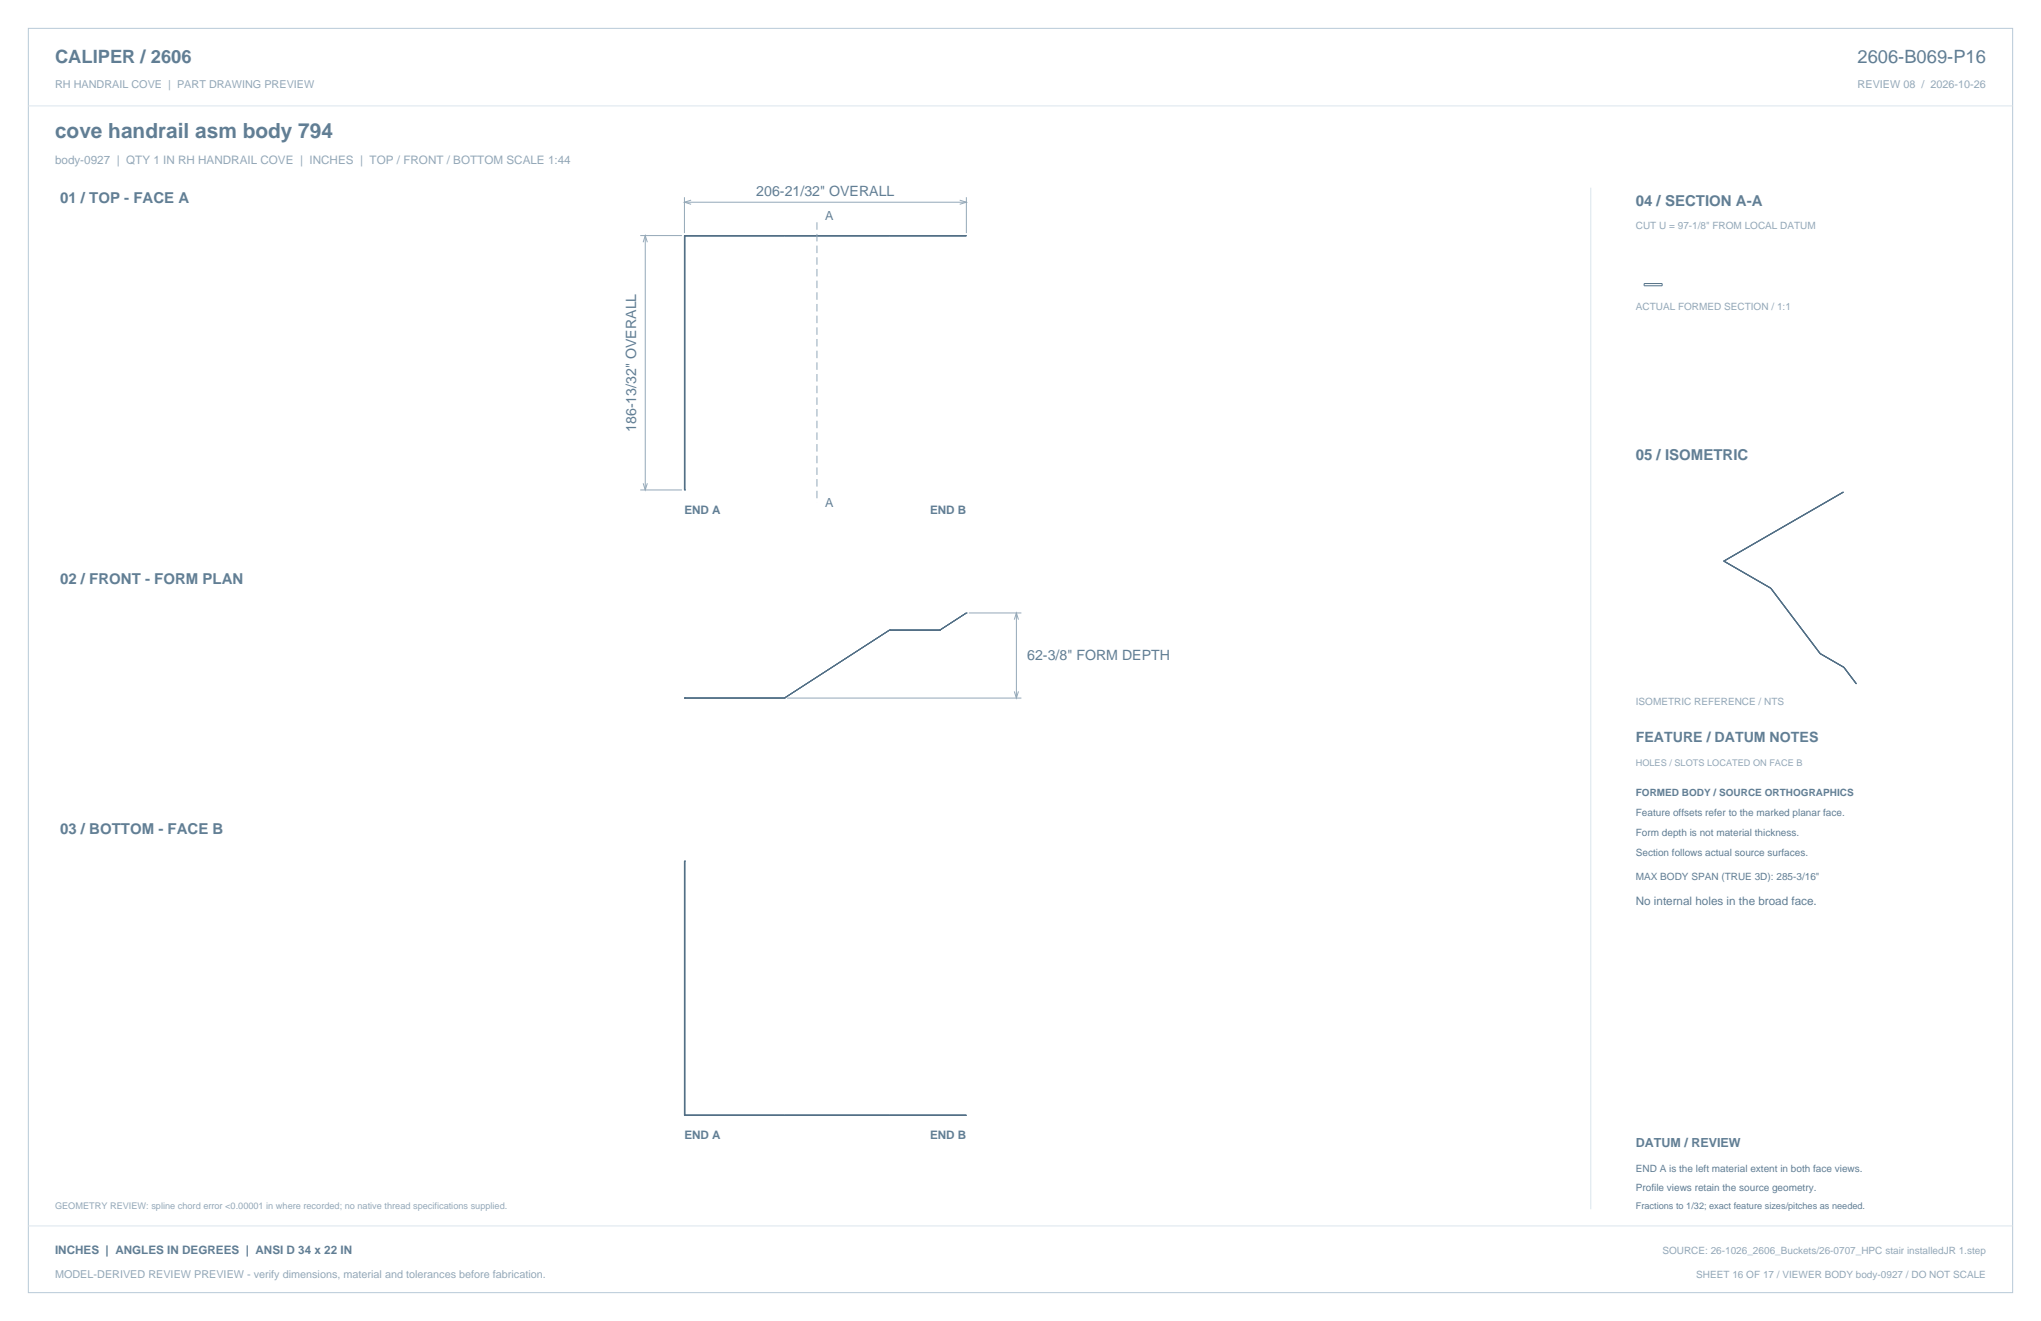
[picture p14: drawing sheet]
<svg xmlns="http://www.w3.org/2000/svg" width="864mm" height="559mm" viewBox="0 0 864 559" stroke-linecap="round" stroke-linejoin="round" font-family="sans-serif">
<defs><g id="words">
<text font-size="8.8" fill="#617e94" x="23.3" y="58.2">cove handrail asm body 794</text>
<g font-size="7.8" fill="#617e94">
<text x="23.3" y="26.8">CALIPER / 2606</text>
<text x="786" y="26.8">2606-B069-P16</text>
</g>
<g font-size="6.3" fill="#617e94">
<text x="25.4" y="86.1">01 / TOP - FACE A</text>
<text x="692.1" y="87.1">04 / SECTION A-A</text>
<text x="692.1" y="194.4">05 / ISOMETRIC</text>
<text x="25.4" y="246.9">02 / FRONT - FORM PLAN</text>
<text x="25.4" y="352.8">03 / BOTTOM - FACE B</text>
</g>
<g font-size="6" fill="#617e94">
<text x="320" y="82.7">206-21/32&quot; OVERALL</text>
<text x="269.1" y="182.7" transform="rotate(-90 269.1 182.7)">186-13/32&quot; OVERALL</text>
<text x="434.6" y="279.1">62-3/8&quot; FORM DEPTH</text>
<text x="692.1" y="314">FEATURE / DATUM NOTES</text>
</g>
<g font-size="5.3" fill="#617e94">
<text x="349.2" y="93">A</text>
<text x="349.2" y="214.3">A</text>
<text x="692.1" y="485.1">DATUM / REVIEW</text>
</g>
<text font-size="4.9" fill="#93a8b9" x="23.3" y="69.5">body-0927 | QTY 1 IN RH HANDRAIL COVE | INCHES | TOP / FRONT / BOTTOM SCALE 1:44</text>
<g font-size="4.9" fill="#617e94">
<text x="289.6" y="217.5">END A</text>
<text x="393.5" y="217.5">END B</text>
<text x="692.1" y="382.8">No internal holes in the broad face.</text>
<text x="289.6" y="481.7">END A</text>
<text x="393.5" y="481.7">END B</text>
<text x="23.3" y="530.6">INCHES | ANGLES IN DEGREES | ANSI D 34 x 22 IN</text>
</g>
<g font-size="4.6" fill="#93a8b9">
<text x="23.3" y="37">RH HANDRAIL COVE | PART DRAWING PREVIEW</text>
<text x="786" y="37">REVIEW 08 / 2026-10-26</text>
<text x="23.3" y="540.5">MODEL-DERIVED REVIEW PREVIEW - verify dimensions, material and tolerances before fabrication.</text>
</g>
<g font-size="4.2" fill="#93a8b9">
<text x="692.1" y="97">CUT U = 97-1/8&quot; FROM LOCAL DATUM</text>
<text x="692.1" y="131.1">ACTUAL FORMED SECTION / 1:1</text>
<text x="692.1" y="298.1">ISOMETRIC REFERENCE / NTS</text>
<text x="703.4" y="530.6">SOURCE: 26-1026_2606_Buckets/26-0707_HPC stair installedJR 1.step</text>
<text x="717.7" y="540.5">SHEET 16 OF 17 / VIEWER BODY body-0927 / DO NOT SCALE</text>
</g>
<g font-size="4.2" fill="#617e94">
<text x="692.1" y="336.9">FORMED BODY / SOURCE ORTHOGRAPHICS</text>
<text x="692.1" y="345.4">Feature offsets refer to the marked planar face.</text>
<text x="692.1" y="353.8">Form depth is not material thickness.</text>
<text x="692.1" y="362.3">Section follows actual source surfaces.</text>
<text x="692.1" y="372.2">MAX BODY SPAN (TRUE 3D): 285-3/16&quot;</text>
<text x="692.1" y="495.7">END A is the left material extent in both face views.</text>
<text x="692.1" y="503.8">Profile views retain the source geometry.</text>
</g>
<g font-size="3.9" fill="#93a8b9">
<text x="692.1" y="323.8">HOLES / SLOTS LOCATED ON FACE B</text>
<text x="23.3" y="511.5">GEOMETRY REVIEW: spline chord error &lt;0.00001 in where recorded; no native thread specifications supplied.</text>
</g>
<text font-size="3.9" fill="#617e94" x="692.1" y="511.5">Fractions to 1/32; exact feature sizes/pitches as needed.</text>
</g></defs>
<path d="M12 12h839.6v534.8h-839.6z" fill="none" stroke="#b8cad8" stroke-width=".42"/>
<path d="M12 44.8h839.6M673.1 79.4v432.1M12 518.6h839.6" fill="none" stroke="#dbe5ed" stroke-width=".42"/>
<g fill="none" stroke="#536f85" stroke-width=".42">
<path d="M289.6 99.7v107.6l.2-107.5M289.6 99.7l119.3 .1h-119.1M289.6 99.7l.2 .1M331.9 99.7v.1M376.4 99.7v.1M397.7 99.7v.1M695.7 119.9h7.6v1h-7.6zM779.9 208.1l.1 .1M779.9 208.1h.1M780 208.2l-50.5 29.2M780 208.2l-50.7 29.2M780 208.2h.1"/>
<path d="M729.3 237.4h.1M729.3 237.4l19.9 11.4M729.3 237.4h.2M729.5 237.4h.1M729.5 237.4l19.8 11.4M408.9 259.3h.1M408.9 259.3l-11.2 7.3M749.2 248.8l20.9 27.7M749.2 248.8l21 27.7M749.2 248.8h.1M749.3 248.8h-.1M749.3 248.8h.1"/>
<path d="M376.4 266.5l-44.5 28.8M376.4 266.5l21.3 .1M376.4 266.5v.1M397.7 266.5v.1M770.1 276.5l10 5.8M770.1 276.5h.1M770.2 276.5l10 5.8M770.2 276.5h.1M770.2 276.5h-.1M289.6 295.3h42.3zM289.8 295.3h.1M780.1 282.3l5.3 7"/>
<path d="M780.1 282.3h.1M780.2 282.3l5.3 6.9M780.2 282.3h-.1M780.2 282.3h.1M785.4 289.3h.1M785.5 289.2l-.1 .1M785.5 289.2h.1M289.8 471.7l-.2-107.5v107.6M289.8 471.7l119.1 .1h-119.3M289.8 471.7l-.2 .1M331.9 471.7v.1M376.4 471.7v.1"/>
<path d="M397.7 471.7v.1"/>
</g>
<g fill="none" stroke="#93a8b9" stroke-width=".42">
<path d="M270.9 99.7h17.6M273 99.7v107.6M289.6 83.4v15.2M289.6 85.5h119.3M292.4 84.7l-2.8 .8 2.8 .9M406.1 84.7l2.8 .8-2.8 .9M408.9 83.4v15.2M272.1 102.5l.9-2.8 .9 2.8M270.9 207.3h17.6M272.1 204.4l.9 2.9 .9-2.9M409.9 259.3h22.3M430.1 259.3v36"/>
<path d="M429.2 262.1l.9-2.8 .8 2.8M333 295.3h99.2M429.2 292.5l.9 2.8 .8-2.8"/>
</g>
<path d="M345.7 94v118.6" fill="none" stroke="#93a8b9" stroke-width=".42" stroke-dasharray="3.2 1.8" stroke-linecap="butt"/>
<use href="#words"/>
</svg>
